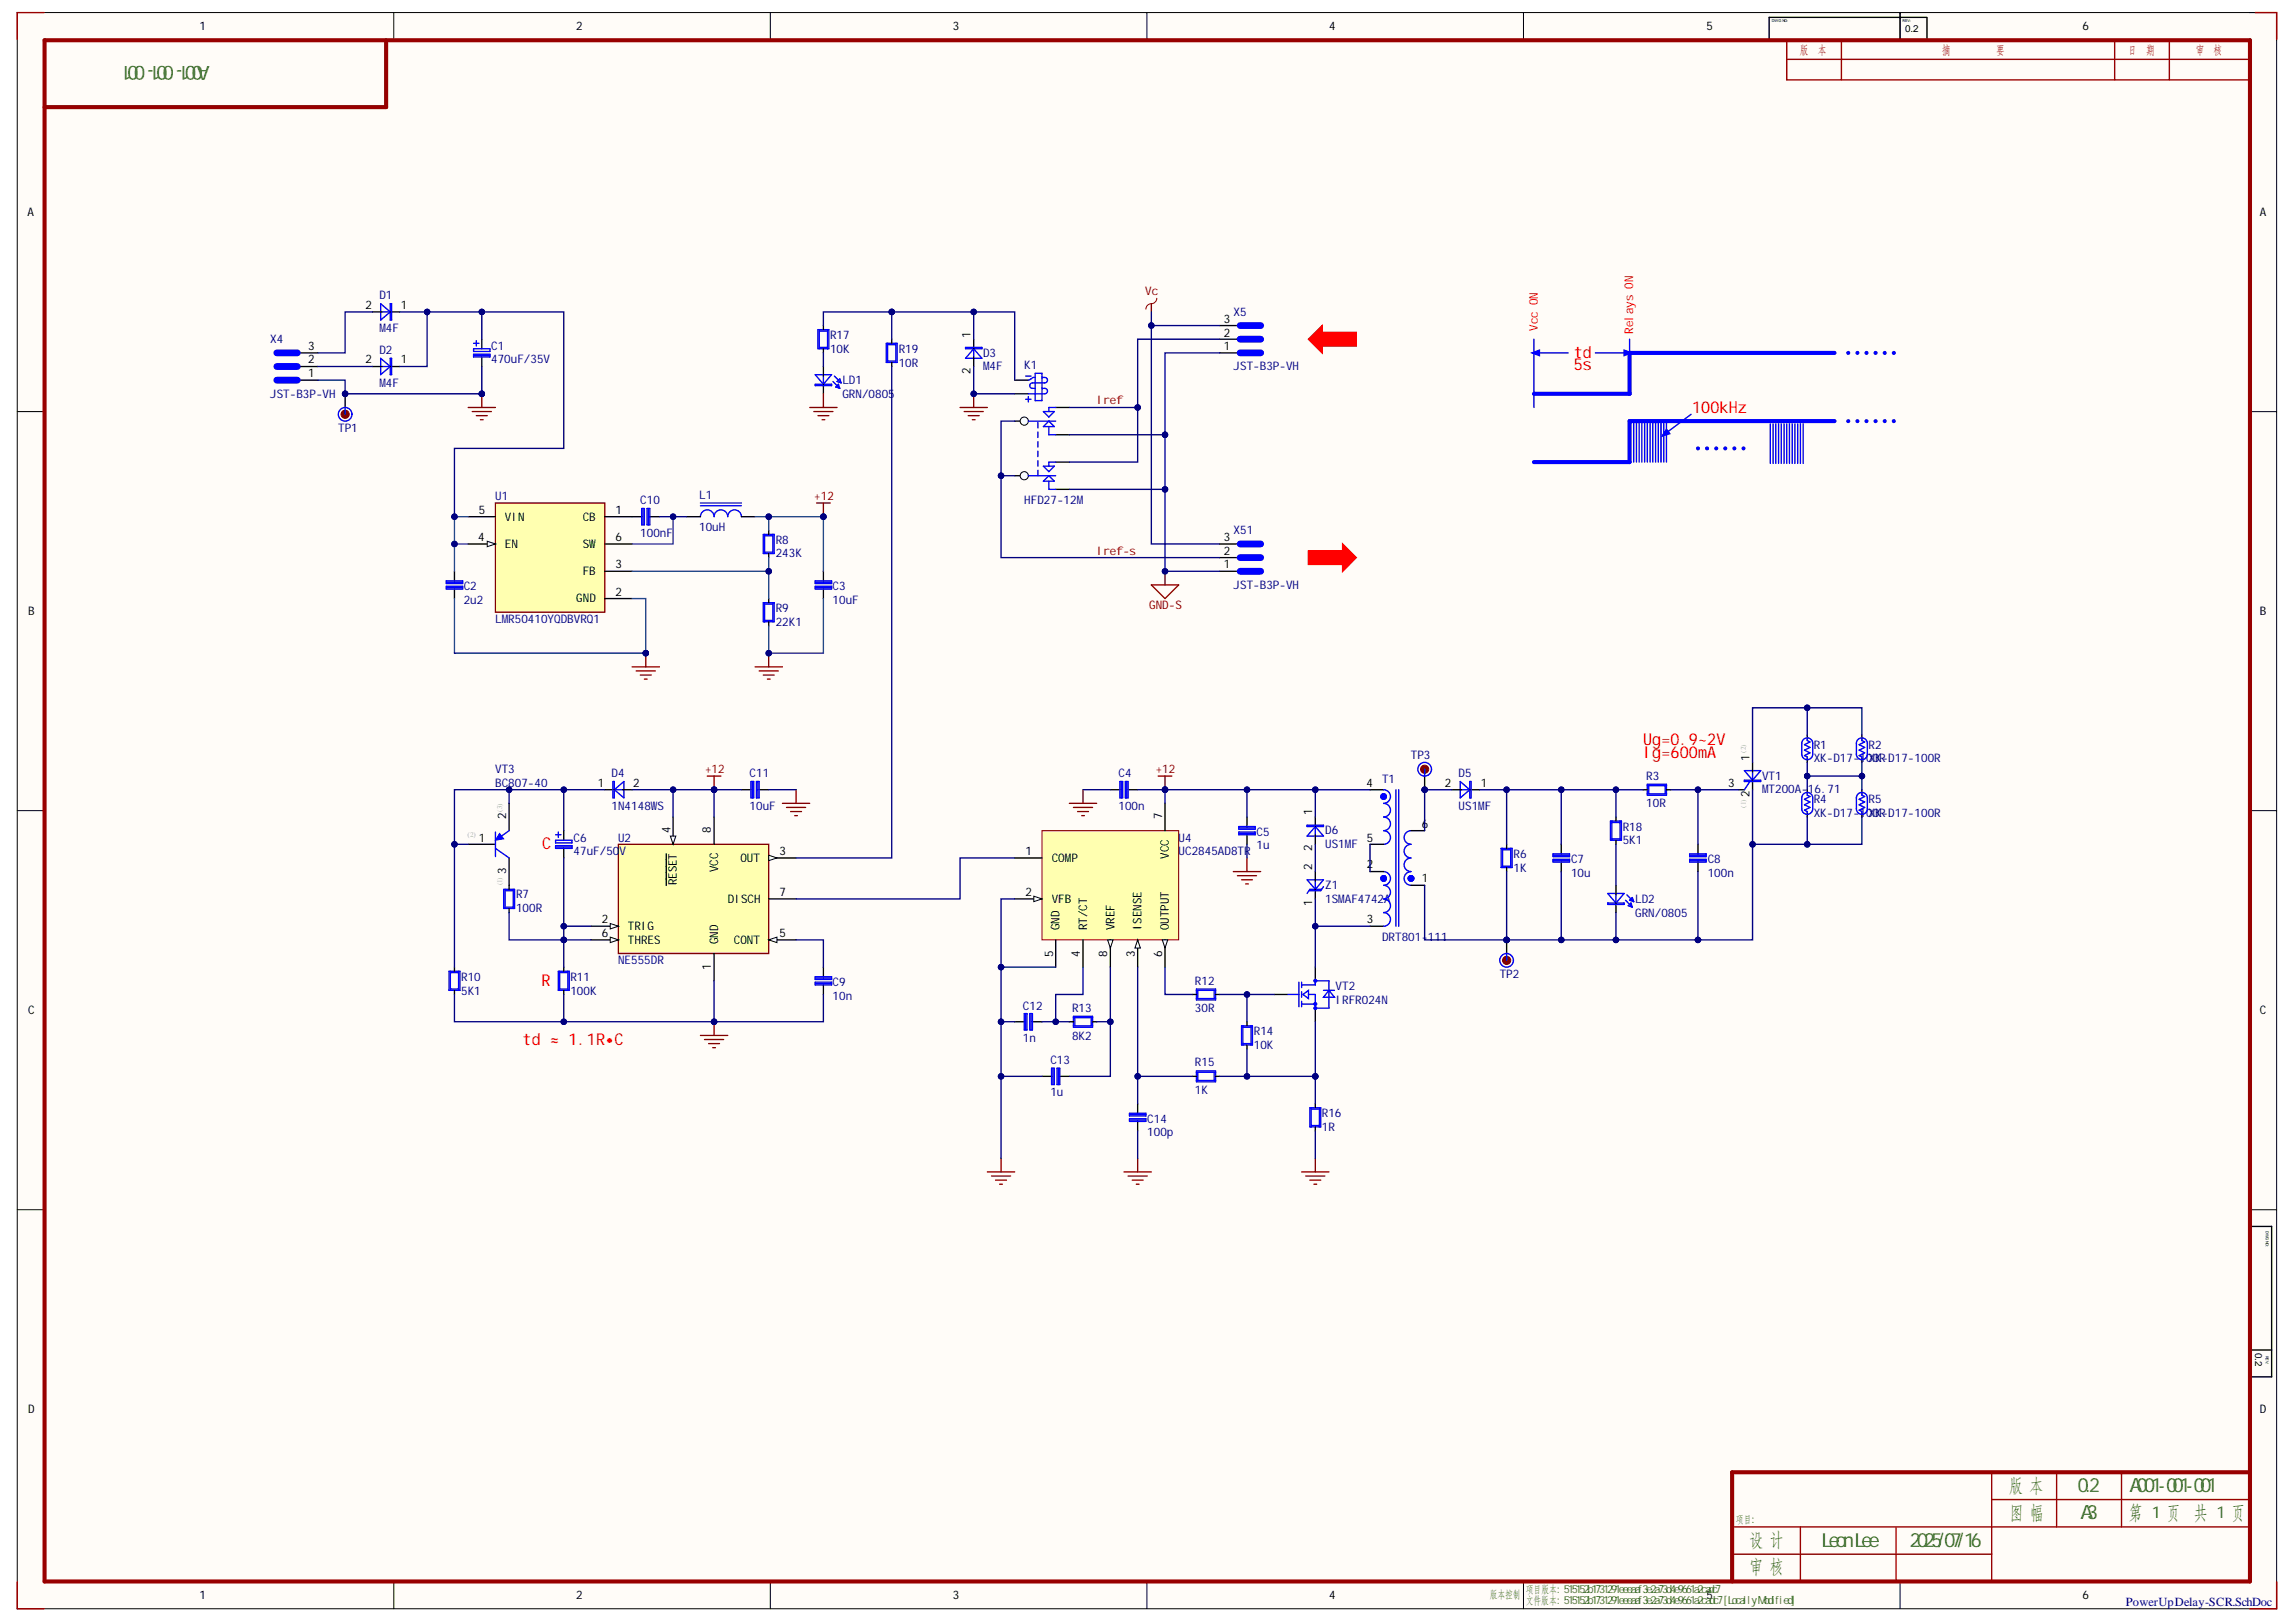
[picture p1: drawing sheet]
<svg xmlns="http://www.w3.org/2000/svg" width="297mm" height="210mm" viewBox="0 0 297 210" stroke-linecap="round" stroke-linejoin="round" font-family="sans-serif">
<defs><g id="words">
<g font-size="2.5" fill="#38761d">
<text x="27.2" y="8.5" transform="rotate(-180 27.2 8.5)">A001-001-001</text>
<text x="259.9" y="193.1">版 本</text>
<text x="260" y="196.6">图 幅</text>
<text x="268.8" y="193.1">0.2</text>
<text x="269.2" y="196.6">A3</text>
<text x="275.4" y="196.6">第</text>
<text x="275.5" y="193.1">A001-001-001</text>
<text x="280.3" y="196.6">页 共</text>
<text x="288.7" y="196.6">页</text>
<text x="226.4" y="200.1">设 计</text>
<text x="226.4" y="203.6">审 核</text>
<text x="235.7" y="200.2">LeonLee</text>
<text x="247.1" y="200.2">2025/07/16</text>
</g>
<g font-size="2.1" fill="#f00">
<text x="203.6" y="46.3">td</text>
<text x="203.6" y="47.9">5s</text>
<text x="218.9" y="53.4">100kHz</text>
<text x="212.6" y="98.1">Ig=600mA</text>
<text x="212.6" y="96.4">Ug=0.9~2V</text>
<text x="70.1" y="109.9">C</text>
<text x="70.1" y="127.6">R</text>
<text x="67.6" y="135.2">td ≈ 1.1R•C</text>
</g>
<g font-size="2.1" fill="#38761d">
<text x="278.4" y="196.4">1</text>
<text x="286.8" y="196.4">1</text>
</g>
<g font-size="1.6" fill="#980000">
<text x="232.9" y="6.9">版</text>
<text x="235.2" y="6.9">本</text>
<text x="251.2" y="6.9">摘</text>
<text x="258.3" y="6.9">要</text>
<text x="275.3" y="6.9">日</text>
<text x="277.6" y="6.9">期</text>
<text x="284.1" y="6.9">审</text>
<text x="286.4" y="6.9">核</text>
</g>
<text font-size="1.6" fill="#000080" x="275" y="207.9">PowerUpDelay-SCR.SchDoc</text>
<g font-size="1.5">
<text x="25.8" y="3.9">1</text>
<text x="74.5" y="3.9">2</text>
<text x="123.3" y="3.9">3</text>
<text x="171.9" y="3.9">4</text>
<text x="220.8" y="3.9">5</text>
<text x="269.4" y="3.9">6</text>
<text x="3.6" y="28">A</text>
<text x="292.4" y="28">A</text>
<text x="47.3" y="40">2</text>
<text x="51.9" y="40">1</text>
<text x="158.3" y="41.8">3</text>
<text x="39.9" y="47">2</text>
<text x="39.9" y="45.3">3</text>
<text x="47.3" y="47">2</text>
<text x="51.9" y="47">1</text>
<text x="125.6" y="43.7" transform="rotate(-90 125.6 43.7)">1</text>
<text x="158.3" y="43.5">2</text>
<text x="158.3" y="45.3">1</text>
<text x="39.9" y="48.8">1</text>
<text x="125.6" y="48.4" transform="rotate(-90 125.6 48.4)">2</text>
<text x="61.9" y="70">4</text>
<text x="61.9" y="66.5">5</text>
<text x="65.3" y="70.9">EN</text>
<text x="65.3" y="67.4">VIN</text>
<text x="75.4" y="67.4">CB</text>
<text x="75.4" y="70.9">SW</text>
<text x="79.6" y="66.5">1</text>
<text x="79.6" y="70">6</text>
<text x="158.3" y="71.8">2</text>
<text x="158.3" y="70">3</text>
<text x="74.5" y="78">GND</text>
<text x="75.4" y="74.4">FB</text>
<text x="79.6" y="73.6">3</text>
<text x="79.6" y="77.1">2</text>
<text x="158.3" y="73.6">1</text>
<text x="3.6" y="79.6">B</text>
<text x="292.4" y="79.6">B</text>
<text x="77.3" y="101.8">1</text>
<text x="81.9" y="101.8">2</text>
<text x="176.8" y="101.8">4</text>
<text x="186.9" y="101.8">2</text>
<text x="191.6" y="101.8">1</text>
<text x="223.6" y="101.8">3</text>
<text x="226.4" y="98.5" transform="rotate(-90 226.4 98.5)">1</text>
<text x="65.5" y="106" transform="rotate(-90 65.5 106)">2</text>
<text x="86.7" y="107.8" transform="rotate(-90 86.7 107.8)">4</text>
<text x="92" y="107.8" transform="rotate(-90 92 107.8)">8</text>
<text x="150.4" y="106" transform="rotate(-90 150.4 106)">7</text>
<text x="169.7" y="105.5" transform="rotate(-90 169.7 105.5)">1</text>
<text x="184" y="107.1">6</text>
<text x="226.4" y="103.1" transform="rotate(-90 226.4 103.1)">2</text>
<text x="61.9" y="108.9">1</text>
<text x="65.5" y="113.1" transform="rotate(-90 65.5 113.1)">3</text>
<text x="92.9" y="112.9" transform="rotate(-90 92.9 112.9)">VCC</text>
<text x="95.8" y="111.5">OUT</text>
<text x="100.9" y="110.7">3</text>
<text x="132.7" y="110.7">1</text>
<text x="136.1" y="111.5">COMP</text>
<text x="151.2" y="111.1" transform="rotate(-90 151.2 111.1)">VCC</text>
<text x="169.7" y="112.6" transform="rotate(-90 169.7 112.6)">2</text>
<text x="169.7" y="110.2" transform="rotate(-90 169.7 110.2)">2</text>
<text x="176.9" y="108.9">5</text>
<text x="176.9" y="112.4">2</text>
<text x="77.8" y="119.5">2</text>
<text x="87.6" y="114.6" transform="rotate(-90 87.6 114.6)">RESET</text>
<text x="94.2" y="116.9">DISCH</text>
<text x="100.9" y="115.9">7</text>
<text x="132.7" y="115.9">2</text>
<text x="136.1" y="116.9">VFB</text>
<text x="169.7" y="117.2" transform="rotate(-90 169.7 117.2)">1</text>
<text x="176.9" y="119.5">3</text>
<text x="184" y="114.2">1</text>
<text x="77.8" y="121.3">6</text>
<text x="81.2" y="120.3">TRIG</text>
<text x="81.2" y="122.1">THRES</text>
<text x="92" y="125.6" transform="rotate(-90 92 125.6)">1</text>
<text x="92.9" y="122.2" transform="rotate(-90 92.9 122.2)">GND</text>
<text x="94.9" y="122.1">CONT</text>
<text x="100.9" y="121.3">5</text>
<text x="136.2" y="123.8" transform="rotate(-90 136.2 123.8)">5</text>
<text x="137.1" y="120.4" transform="rotate(-90 137.1 120.4)">GND</text>
<text x="139.7" y="123.8" transform="rotate(-90 139.7 123.8)">4</text>
<text x="140.6" y="120.4" transform="rotate(-90 140.6 120.4)">RT/CT</text>
<text x="143.3" y="123.8" transform="rotate(-90 143.3 123.8)">8</text>
<text x="144.2" y="120.4" transform="rotate(-90 144.2 120.4)">VREF</text>
<text x="146.8" y="123.8" transform="rotate(-90 146.8 123.8)">3</text>
<text x="147.7" y="120.4" transform="rotate(-90 147.7 120.4)">ISENSE</text>
<text x="150.4" y="123.8" transform="rotate(-90 150.4 123.8)">6</text>
<text x="151.2" y="120.4" transform="rotate(-90 151.2 120.4)">OUTPUT</text>
<text x="3.6" y="131.2">C</text>
<text x="292.4" y="131.2">C</text>
<text x="3.6" y="182.9">D</text>
<text x="292.4" y="182.9">D</text>
<text x="25.8" y="206.9">1</text>
<text x="74.5" y="206.9">2</text>
<text x="123.3" y="206.9">3</text>
<text x="171.9" y="206.9">4</text>
<text x="220.8" y="206.9">5</text>
<text x="269.4" y="206.9">6</text>
</g>
<g font-size="1.5" fill="#000080">
<text x="49.1" y="38.7">D1</text>
<text x="159.6" y="40.8">X5</text>
<text x="34.9" y="44.4">X4</text>
<text x="49.1" y="43">M4F</text>
<text x="49.1" y="45.8">D2</text>
<text x="63.5" y="45.3">C1</text>
<text x="63.5" y="47">470uF/35V</text>
<text x="107.4" y="43.9">R17</text>
<text x="107.4" y="45.7">10K</text>
<text x="116.3" y="45.7">R19</text>
<text x="116.3" y="47.4">10R</text>
<text x="127.2" y="46.2">D3</text>
<text x="127.2" y="47.9">M4F</text>
<text x="132.5" y="47.8">K1</text>
<text x="159.6" y="47.9">JST-B3P-VH</text>
<text x="34.9" y="51.5">JST-B3P-VH</text>
<text x="49.1" y="50.1">M4F</text>
<text x="109" y="49.7">LD1</text>
<text x="109" y="51.5">GRN/0805</text>
<text x="43.7" y="55.9">TP1</text>
<text x="64.1" y="64.7">U1</text>
<text x="82.8" y="65.3">C10</text>
<text x="90.5" y="64.5">L1</text>
<text x="132.5" y="65.3">HFD27-12M</text>
<text x="82.8" y="69.5">100nF</text>
<text x="90.5" y="68.7">10uH</text>
<text x="100.4" y="70.4">R8</text>
<text x="159.6" y="69.2">X51</text>
<text x="60" y="76.4">C2</text>
<text x="100.4" y="72.1">243K</text>
<text x="107.7" y="76.4">C3</text>
<text x="159.6" y="76.2">JST-B3P-VH</text>
<text x="60" y="78.1">2u2</text>
<text x="64.1" y="80.6">LMR50410YQDBVRQ1</text>
<text x="100.4" y="79.2">R9</text>
<text x="100.4" y="81">22K1</text>
<text x="107.7" y="78.1">10uF</text>
<text x="64.1" y="100">VT3</text>
<text x="64.1" y="101.8">BC807-40</text>
<text x="79.1" y="100.5">D4</text>
<text x="97" y="100.5">C11</text>
<text x="144.7" y="100.5">C4</text>
<text x="178.8" y="101.3">T1</text>
<text x="182.5" y="98.3">TP3</text>
<text x="188.7" y="100.5">D5</text>
<text x="213" y="101">R3</text>
<text x="228" y="101">VT1</text>
<text x="234.6" y="96.9">R1</text>
<text x="234.6" y="98.6">XK-D17-100R</text>
<text x="241.8" y="96.9">R2</text>
<text x="241.8" y="98.6">XK-D17-100R</text>
<text x="79.1" y="104.9">1N4148WS</text>
<text x="97" y="104.9">10uF</text>
<text x="144.7" y="104.9">100n</text>
<text x="171.4" y="108">D6</text>
<text x="188.7" y="104.9">US1MF</text>
<text x="209.9" y="107.5">R18</text>
<text x="213" y="104.4">10R</text>
<text x="228" y="102.7">MT200A-16.71</text>
<text x="234.6" y="103.9">R4</text>
<text x="234.6" y="105.7">XK-D17-100R</text>
<text x="241.8" y="103.9">R5</text>
<text x="241.8" y="105.7">XK-D17-100R</text>
<text x="74.2" y="108.9">C6</text>
<text x="74.2" y="110.7">47uF/50V</text>
<text x="80" y="108.9">U2</text>
<text x="152.5" y="108.9">U4</text>
<text x="152.5" y="110.7">UC2845AD8TR</text>
<text x="162.6" y="108.2">C5</text>
<text x="162.6" y="109.9">1u</text>
<text x="171.4" y="109.8">US1MF</text>
<text x="195.8" y="111">R6</text>
<text x="195.8" y="112.8">1K</text>
<text x="203.3" y="111.7">C7</text>
<text x="203.3" y="113.5">10u</text>
<text x="209.9" y="109.3">5K1</text>
<text x="220.9" y="111.7">C8</text>
<text x="220.9" y="113.5">100n</text>
<text x="66.8" y="116.3">R7</text>
<text x="66.8" y="118">100R</text>
<text x="171.4" y="115.1">Z1</text>
<text x="171.4" y="116.9">1SMAF4742A</text>
<text x="211.5" y="116.9">LD2</text>
<text x="211.5" y="118.6">GRN/0805</text>
<text x="80" y="124.8">NE555DR</text>
<text x="178.8" y="121.8">DRT801-111</text>
<text x="59.7" y="126.9">R10</text>
<text x="59.7" y="128.7">5K1</text>
<text x="73.8" y="126.9">R11</text>
<text x="73.8" y="128.7">100K</text>
<text x="107.7" y="127.6">C9</text>
<text x="107.7" y="129.4">10n</text>
<text x="132.3" y="130.6">C12</text>
<text x="138.7" y="131">R13</text>
<text x="154.6" y="127.4">R12</text>
<text x="154.6" y="131">30R</text>
<text x="172.8" y="128.1">VT2</text>
<text x="172.8" y="129.9">IRFR024N</text>
<text x="194" y="126.6">TP2</text>
<text x="132.3" y="134.9">1n</text>
<text x="135.9" y="137.7">C13</text>
<text x="138.7" y="134.5">8K2</text>
<text x="162.2" y="133.9">R14</text>
<text x="162.2" y="135.7">10K</text>
<text x="135.9" y="141.9">1u</text>
<text x="154.6" y="138">R15</text>
<text x="154.6" y="141.6">1K</text>
<text x="148.4" y="145.3">C14</text>
<text x="148.4" y="147.1">100p</text>
<text x="171" y="144.6">R16</text>
<text x="171" y="146.4">1R</text>
</g>
<g font-size="1.5" fill="#800000">
<text x="148.2" y="38.2">Vc</text>
<text x="141.9" y="52.3">Iref</text>
<text x="105.3" y="64.7">+12</text>
<text x="141.9" y="71.8">Iref-s</text>
<text x="148.7" y="78.8">GND-S</text>
<text x="91.2" y="100">+12</text>
<text x="149.5" y="100">+12</text>
</g>
<g font-size="1.5" fill="#f00">
<text x="198.9" y="42.8" transform="rotate(-90 198.9 42.8)">Vcc ON</text>
<text x="211.3" y="43.2" transform="rotate(-90 211.3 43.2)">Relays ON</text>
</g>
<g font-size="1.4" fill="#38761d">
<text x="224.6" y="197.1">项目:</text>
<text x="192.8" y="206.8">版本控制</text>
<text x="197.4" y="206.2">项目版本: 515152b1731291eeeaaf3e2a73d4e9661a2cadc7</text>
<text x="197.4" y="207.6">文件版本: 515152b1731291eeeaaf3e2a73d4e9661a2cadc7[LocallyModified]</text>
</g>
<g font-size="1.3">
<text x="246.5" y="4.1">0.2</text>
<text x="291.8" y="175.1" transform="rotate(90 291.8 175.1)">0.2</text>
</g>
<g font-size=".9" fill="#b2b0ad">
<text x="225.8" y="97.4" transform="rotate(-90 225.8 97.4)">(2)</text>
<text x="65" y="105" transform="rotate(-90 65 105)">(3)</text>
<text x="225.8" y="104.5" transform="rotate(-90 225.8 104.5)">(1)</text>
<text x="60.5" y="108.3">(2)</text>
<text x="65" y="114.6" transform="rotate(-90 65 114.6)">(1)</text>
</g>
<g font-size=".5">
<text x="229.2" y="2.9">DWG NO:</text>
<text x="246.2" y="2.9">REV:</text>
<text x="293.1" y="159.3" transform="rotate(90 293.1 159.3)">DWG NO:</text>
<text x="293.1" y="175.5" transform="rotate(90 293.1 175.5)">REV:</text>
</g>
</g></defs>
<path d="M2.2 1.6h292.3v206.6h-292.3z" fill-rule="evenodd" fill="#fffcf8"/>
<path d="M2.2 1.6h292.3v206.6h-292.3z" fill="none" stroke="#000" stroke-width=".13"/>
<path d="M5.8 5.2h285.2v199.5h-285.2z" fill-rule="evenodd" fill="#fffcf8"/>
<g fill="none" stroke="#000" stroke-width=".13">
<path d="M2.2 1.6h3.6M5.8 5.2h285.2v199.5h-285.2zM50.9 1.6v3.6M99.7 1.6v3.6M148.4 1.6v3.6M197.1 1.6v3.6M245.8 1.6v3.6M291 1.6h3.5v3.6M2.2 53.3h3.6M291 53.3h3.5M2.2 104.9h3.6M291 104.9h3.5"/>
<path d="M2.2 156.5h3.6M291 156.6h3.5M51 204.7v3.5M99.7 204.7v3.5M148.4 204.7v3.5M197.1 204.7v3.5M245.8 204.7v3.5M294.5 204.7v3.5"/>
</g>
<g fill="none" stroke="#980000" stroke-width=".18">
<path d="M231.2 5.2v5.1h59.9M231.2 7.7h59.9M238.2 5.2v5.1M273.6 5.2v5.1M280.7 5.2v5.1M291.8 1.6h2.7v3.5M224.1 197.6h67M232.9 197.6v7.1M245.3 197.7v7M257.7 190.5v14.2M257.7 194.1h33.4M266.1 190.5v7.1"/>
<path d="M274.5 190.5v7.1M2.2 204.7v3.5h3.5M224.1 201.1h33.6M294.5 204.7v3.5h-3.4"/>
</g>
<path d="M5.7 1.6h-3.5v3.5" fill="none" stroke="#980000" stroke-width=".17"/>
<path d="M245.8 1.6v3.5M249.3 2.2h-20.4v2.8M249.3 2.3v2.8M226.7 98.7v1.2M225 102.2h.7M226.7 101v1.2M291.1 158.7h2.8v19.5h-2.9M291.1 174.7h2.8" fill="none" stroke="#000" stroke-width=".18"/>
<path d="M5.8 5.2h285.3v199.5h-285.3zM50 5.2v8.7h-44.2M291.1 190.5h-67v14.2" fill="none" stroke="#980000" stroke-width=".53"/>
<path d="M225.7 99.7h2.1l-1.1 1.3zM226.7 99.9v1.1M225.7 101h2.1v.1h-2.1zM226.4 101.1l-.7 1.1" fill="none" stroke="#00f" stroke-width=".18"/>
<path d="M164.9 128.7h1.7M170.2 125.2v1.7M170.2 130.5v1.7" fill="none" stroke="#000" stroke-width=".17"/>
<path d="M166.6 128.7h1.4M168 127.1v3.2M168.4 127.5h1.8v-.6h1.7v3.6h-1.7v-1.8h-.9M168.4 129.9h1.8M168.4 127.1v.7M168.4 128.3v.7M168.4 129.6v.7M171.2 128.2h1.4M171.9 128.2l.7 .8h-1.4z" fill="none" stroke="#00f" stroke-width=".17"/>
<circle cx="170.2" cy="126.9" r=".18" fill="#00f"/>
<circle cx="170.2" cy="126.9" r=".18" fill="none" stroke="#00f" stroke-width=".17"/>
<circle cx="170.2" cy="130.5" r=".18" fill="#00f"/>
<circle cx="170.2" cy="130.5" r=".18" fill="none" stroke="#00f" stroke-width=".17"/>
<circle cx="170.2" cy="129.9" r=".18" fill="#00f"/>
<g fill="none" stroke="#00f" stroke-width=".17">
<path d="M168.6 128.7l.7-.5v1z"/>
<circle cx="170.2" cy="129.9" r=".18"/>
</g>
<path d="M149.8 100.4h1.8M150.7 100.4v1.8" fill="none" stroke="#800000" stroke-width=".17"/>
<circle cx="150.7" cy="102.2" r=".35" fill="#000080"/>
<circle cx="150.7" cy="102.2" r=".35" fill="none" stroke="#000080" stroke-width=".13"/>
<path d="M38.5 47.4h2.6M38.5 49.2h2.6M38.5 45.7h2.6M48.2 47.4h1.2M48.2 40.4h1.2M50.5 47.4h1.2M50.5 40.4h1.2" fill="none" stroke="#000" stroke-width=".17"/>
<path d="M35.8 49.2h2.7M35.8 47.4h2.7M35.8 45.7h2.7" fill="none" stroke="#00f" stroke-width=".88"/>
<path d="M49.2 39.3l1.3 1.1-1.3 1zM50.5 39.3h.2v2.1h-.2zM49.2 46.4l1.3 1-1.3 1.1zM49.4 40.4h1.1M49.4 47.4h1.1M50.5 46.4h.2v2.1h-.2z" fill="none" stroke="#00f" stroke-width=".17"/>
<path d="M60.6 52.7h3.5M61.1 53.3h2.5M61.6 53.8h1.4M62.2 54.3h.3M62.3 51v1.7" fill="none" stroke="#800000" stroke-width=".17"/>
<circle cx="62.3" cy="51" r=".35" fill="#000080"/>
<circle cx="62.3" cy="51" r=".35" fill="none" stroke="#000080" stroke-width=".13"/>
<path d="M237.3 45.7h-26.5v5.3h-12.4" fill="none" stroke="#00f" stroke-width=".53"/>
<path d="M198.4 43.9v8.8M198.4 45.7h4.5M210.8 43.9v1.8" fill="none" stroke="#00f" stroke-width=".18"/>
<path d="M198.2 45.7l1-.4v.7z" fill="#00f"/>
<path d="M198.2 45.7l1-.4v.7zM206.4 45.7h4.4" fill="none" stroke="#00f" stroke-width=".18"/>
<path d="M210.1 45.3l1 .4-1 .3z" fill="#00f"/>
<g fill="none" stroke="#00f" stroke-width=".18">
<path d="M210.1 45.3l1 .4-1 .3zM211.4 54.7v5.1M211.7 54.7v5.1M212.1 54.7v5.1M212.4 54.7v5.1M212.8 54.7v5.1M213.1 54.7v5.1M213.5 54.7v5.1M213.8 54.7v5.1M214.2 54.7v5.1M214.5 54.7v5.1M214.9 54.7v5.1"/>
<path d="M215.2 54.7v5.1M215.6 54.7v5.1M218.8 53.6l-3.6 2.7M229 54.9v5.1M229.4 54.9v5.1M229.7 54.9v5.1M230.1 54.9v5.1M230.4 54.9v5.1M230.8 54.9v5.1M231.2 54.9v5.1M231.5 54.9v5.1M231.9 54.9v5.1"/>
<path d="M232.2 54.9v5.1M232.6 54.9v5.1M232.9 54.9v5.1M233.3 54.9v5.1"/>
</g>
<g fill="none" stroke="#00f" stroke-width=".53">
<path d="M237.3 54.5h-26.5v5.3h-12.4M239.1 54.5h.1M239.1 45.7h.1M240.3 54.5h.1M240.3 45.7h.1M241.5 54.5h.1M241.5 45.7h.1M242.6 54.5h.1M242.6 45.7h.1M243.8 54.5h.1M243.8 45.7h.1M245 54.5h.1"/>
<path d="M245 45.7h.1"/>
</g>
<path d="M215.6 55.6l.4 .5-1 .3z" fill="#00f"/>
<g fill="none" stroke="#00f" stroke-width=".18">
<path d="M215.6 55.6l.4 .5-1 .3zM233.3 95.7a.71 .71 0 0 1 .8-.2 .71 .71 0 0 1 .4 .7v1.4a.71 .71 0 0 1-.7 .7 .71 .71 0 0 1-.7-.7v-1.4zM233.8 95.7v.1l.4 .2-.8 .4 .8 .3-.8 .4 .8 .3-.8 .4 .4 .2v.1M240.4 95.7a.71 .71 0 0 1 .7-.2 .71 .71 0 0 1 .5 .7v1.4a.71 .71 0 0 1-.7 .7 .71 .71 0 0 1-.7-.7v-1.4zM240.9 95.7v.1l.3 .2-.7 .4 .7 .3-.7 .4 .7 .3-.7 .4 .4 .2v.1M179 102.2a.88 .88 0 0 1 .9 .9 .88 .88 0 0 1-.9 .9 .88 .88 0 0 1 .9 .8 .88 .88 0 0 1-.9 .9 .88 .88 0 0 1 .9 .9 .88 .88 0 0 1-.9 .9 .88 .88 0 0 1 .9 .9 .88 .88 0 0 1-.9 .9M179 112.8a.89 .89 0 0 1 .9 .9 .89 .89 0 0 1-.9 .9 .88 .88 0 0 1 .9 .9 .88 .88 0 0 1-.9 .8 .88 .88 0 0 1 .9 .9 .88 .88 0 0 1-.9 .9 .88 .88 0 0 1 .9 .9 .88 .88 0 0 1-.9 .9M180.6 102.2v17.7M181 102.2v17.7M182.5 107.5a.88 .88 0 0 0-.8 .9 .88 .88 0 0 0 .8 .9 .88 .88 0 0 0-.8 .8 .88 .88 0 0 0 .8 .9 .88 .88 0 0 0-.8 .9 .88 .88 0 0 0 .8 .9 .89 .89 0 0 0-.8 .9 .89 .89 0 0 0 .8 .9M188.9 101.1l1.2 1.1-1.2 1.1zM189.1 102.2h1"/>
<path d="M190.1 101.1h.2v2.2h-.2zM194.2 109.8h1.4v2.5h-1.4zM194.4 109.8v2.5M194.4 112.1h1M194.4 110h1M195.4 109.8v2.5M200.9 110.5h2.2v.4h-2.2zM200.9 110.7h2.2M200.9 111.2h2.2v.4h-2.2zM200.9 111.4h2.2M213.1 102.7h2.5M213.1 101.5h2.5v1.4h-2.5z"/>
<path d="M213.1 101.7h2.5M213.3 101.7v1M215.4 101.7v1M218.6 110.5h2.1v.4h-2.1zM218.6 111.2h2.1v.4h-2.1zM218.6 110.7h2.1M218.6 111.4h2.1M233.3 102.8a.71 .71 0 0 1 .8-.2 .71 .71 0 0 1 .4 .7v1.4a.71 .71 0 0 1-.7 .7 .71 .71 0 0 1-.7-.7v-1.4zM233.8 102.7v.2l.4 .2-.8 .3 .8 .4-.8 .3 .8 .4-.8 .3 .4 .2v.2M240.4 102.8a.71 .71 0 0 1 .7-.2 .71 .71 0 0 1 .5 .7v1.4a.71 .71 0 0 1-.7 .7 .71 .71 0 0 1-.7-.7v-1.4zM240.9 102.7v.2l.3 .2-.7 .3 .7 .4-.7 .3 .7 .4-.7 .3 .4 .2v.2"/>
</g>
<g fill="none" stroke="#00f" stroke-width=".17">
<path d="M169.1 106.8h2.1v.2h-2.1zM169.1 113.9h2.1l-1 1.2zM170.2 107l1 1.2h-2.1zM170.2 107v1M170.2 114v1.1M171 115.1h-1.5l-.4 .5M171.2 114.7l-.3 .6h-1.5M154.8 128.2h2.5M154.8 128h2.5v1.4h-2.5zM154.8 129.2h2.5M155 128.2v1M157.1 128.2v1"/>
<path d="M160.6 132.8h1.4v2.4h-1.4zM160.8 132.8v2.4M160.8 135.1h1.1M160.8 132.9h1.1M161.9 132.8v2.4M169.5 143.4h1.4v2.4h-1.4zM169.6 143.4v2.4M169.6 145.7h1.1M169.6 143.5h1.1M170.7 143.4v2.4"/>
</g>
<path d="M170.2 105.7v1.3M170.2 108v1.3M170.2 112.8v1.2M170.2 115.1v1.2M154.3 128.7h.5M157.3 128.7h.5M161.3 132.2v.6M161.3 135.2v.6M170.2 142.8v.6M170.2 145.8v.6" fill="none" stroke="#000" stroke-width=".17"/>
<g fill="none" stroke="#000" stroke-width=".18">
<path d="M233.8 95.1v.6M233.8 98.1v.6M240.9 95.1v.6M240.9 98.1v.6M177.2 102.2h1.8M177.2 109.3h1.8M177.2 112.8h1.8M177.2 119.9h1.8M182.5 114.6h1.8M182.5 107.5h1.8M187.8 102.2h1.3M190.1 102.2h1.3"/>
<path d="M194.9 109.3v.5M194.9 112.3v.5M202 109.3v1.4M202 111.4v1.4M212.6 102.2h.5M215.6 102.2h.5M219.7 109.3v1.4M219.7 111.4v1.4M233.8 102.2v.5M233.8 105.2v.5M240.9 102.2v.5M240.9 105.2v.5"/>
</g>
<path d="M168.4 151.7h3.5M168.9 152.2h2.5M169.5 152.7h1.4M170 153.2h.3M170.2 149.9v1.8" fill="none" stroke="#800000" stroke-width=".17"/>
<g fill="none" stroke="#00f" stroke-width=".53">
<path d="M178.9 103h.2v.2h-.2z"/>
<circle cx="179" cy="113.7" r=".18"/>
<circle cx="182.5" cy="113.7" r=".18"/>
</g>
<path d="M134.8 107.5h17.7v14.1h-17.7z" fill-rule="evenodd" fill="#ffffb0"/>
<path d="M134.8 107.5h17.7v14.1h-17.7z" fill="none" stroke="#800000" stroke-width=".13"/>
<path d="M131.3 111h3.5M131.3 116.3h3.5" fill="none" stroke="#000" stroke-width=".17"/>
<path d="M133.7 116l1.1 .3-1.1 .4z" fill="#f8fcff"/>
<path d="M133.7 116l1.1 .3-1.1 .4z" fill="none" stroke="#000" stroke-width=".13"/>
<path d="M147.2 121.6v3.6" fill="none" stroke="#000" stroke-width=".17"/>
<path d="M147.2 121.6l.3 1.1h-.7z" fill="#f8fcff"/>
<path d="M147.2 121.6l.3 1.1h-.7z" fill="none" stroke="#000" stroke-width=".13"/>
<path d="M136.6 121.6v3.6M140.1 121.6v3.6M150.7 121.6v3.6" fill="none" stroke="#000" stroke-width=".17"/>
<path d="M150.4 121.6h.7l-.4 1.1z" fill="#f8fcff"/>
<path d="M150.4 121.6h.7l-.4 1.1z" fill="none" stroke="#000" stroke-width=".13"/>
<path d="M150.7 104v3.5M143.6 121.6v3.6" fill="none" stroke="#000" stroke-width=".17"/>
<path d="M143.3 121.6h.7l-.4 1.1z" fill="#f8fcff"/>
<path d="M143.3 121.6h.7l-.4 1.1z" fill="none" stroke="#000" stroke-width=".13"/>
<g fill="none" stroke="#00f" stroke-width=".17">
<path d="M132.5 131.2h.4v2.1h-.4zM132.7 131.2v2.1M133.2 131.2h.4v2.1h-.4zM133.4 131.2v2.1M136 138.2h.4v2.2h-.4zM136.2 138.2v2.2M136.8 138.2h.3v2.2h-.3zM136.9 138.2v2.2M138.9 131.7h2.4M138.9 131.5h2.4v1.4h-2.4zM138.9 132.8h2.4M139.1 131.7v1.1"/>
<path d="M141.2 131.7v1.1M154.8 139.8h2.5M154.8 138.6h2.5v1.4h-2.5zM154.8 138.8h2.5M155 138.8v1M157.1 138.8v1M146.1 144.1h2.1v.3h-2.1zM146.1 144.8h2.1v.3h-2.1zM146.1 144.2h2.1M146.1 144.9h2.1"/>
</g>
<path d="M131.3 132.2h1.4M133.4 132.2h1.4M134.8 139.3h1.4M136.9 139.3h1.4M138.3 132.2h.6M141.3 132.2h.6M154.3 139.3h.5M157.3 139.3h.5M147.2 142.8v1.4M147.2 144.9v1.5" fill="none" stroke="#000" stroke-width=".17"/>
<path d="M127.7 151.7h3.6M128.3 152.2h2.4M128.8 152.7h1.4M129.3 153.2h.4M129.5 149.9v1.8M145.4 151.7h3.6M145.9 152.2h2.5M146.5 152.7h1.4M147 153.2h.4M147.2 149.9v1.8" fill="none" stroke="#800000" stroke-width=".17"/>
<path d="M80 109.3h19.5v14.1h-19.5z" fill-rule="evenodd" fill="#ffffb0"/>
<path d="M80 109.3h19.5v14.1h-19.5z" fill="none" stroke="#800000" stroke-width=".17"/>
<path d="M76.5 119.9h3.5M92.4 123.4v3.5" fill="none" stroke="#000" stroke-width=".17"/>
<path d="M78.9 119.5l1.1 .4-1.1 .3z" fill="#f8fcff"/>
<path d="M78.9 119.5l1.1 .4-1.1 .3z" fill="none" stroke="#000" stroke-width=".13"/>
<path d="M99.5 111h3.5" fill="none" stroke="#000" stroke-width=".17"/>
<path d="M99.5 110.7l1 .3-1 .4z" fill="#f8fcff"/>
<path d="M99.5 110.7l1 .3-1 .4z" fill="none" stroke="#000" stroke-width=".13"/>
<path d="M87.1 105.7v3.6" fill="none" stroke="#000" stroke-width=".17"/>
<path d="M86.7 108.2h.7l-.3 1.1z" fill="#f8fcff"/>
<path d="M86.7 108.2h.7l-.3 1.1z" fill="none" stroke="#000" stroke-width=".13"/>
<path d="M86.2 110.5v4.1M99.5 121.6h3.5" fill="none" stroke="#000" stroke-width=".17"/>
<path d="M99.5 121.6l1-.3v.7z" fill="#f8fcff"/>
<path d="M99.5 121.6l1-.3v.7z" fill="none" stroke="#000" stroke-width=".13"/>
<path d="M76.5 121.6h3.5" fill="none" stroke="#000" stroke-width=".17"/>
<path d="M78.9 121.3l1.1 .3-1.1 .4z" fill="#f8fcff"/>
<path d="M78.9 121.3l1.1 .3-1.1 .4z" fill="none" stroke="#000" stroke-width=".13"/>
<path d="M92.4 105.7v3.6M99.5 116.3h3.5M106.5 125.2v1.4M106.5 127.3v1.4" fill="none" stroke="#000" stroke-width=".17"/>
<path d="M105.5 126.4h2.1v.4h-2.1zM105.5 127.1h2.1v.4h-2.1zM105.5 126.6h2.1M105.5 127.3h2.1" fill="none" stroke="#00f" stroke-width=".17"/>
<path d="M91.5 100.4h1.8M92.4 100.4v1.8" fill="none" stroke="#800000" stroke-width=".17"/>
<circle cx="92.4" cy="102.2" r=".35" fill="#000080"/>
<circle cx="92.4" cy="102.2" r=".35" fill="none" stroke="#000080" stroke-width=".13"/>
<path d="M72.2 125.7h1.4v2.5h-1.4zM72.4 125.7v2.5M72.4 128h1.1M72.4 125.9h1.1M73.5 125.7v2.5" fill="none" stroke="#00f" stroke-width=".17"/>
<path d="M72.9 125.2v.5M72.9 128.2v.5" fill="none" stroke="#000" stroke-width=".17"/>
<path d="M90.6 134h3.5M91.1 134.5h2.5M91.7 135.1h1.4M92.2 135.6h.4M92.4 132.2v1.8" fill="none" stroke="#800000" stroke-width=".17"/>
<circle cx="92.4" cy="132.2" r=".35" fill="#000080"/>
<circle cx="92.4" cy="132.2" r=".35" fill="none" stroke="#000080" stroke-width=".13"/>
<path d="M64.1 107.7v3.2M64.1 109.8l1.8 1.2M65.9 107.5l-1.3 .9M79.3 101.1h.2v2.2h-.2zM79.5 102.2l1.2-1.1v2.2zM79.5 102.2h1" fill="none" stroke="#00f" stroke-width=".17"/>
<path d="M60.6 109.3h3.5M65.9 104v3.5M65.9 111v3.6M78.2 102.2h1.3M80.5 102.2h1.3" fill="none" stroke="#000" stroke-width=".17"/>
<path d="M64.6 107.9l.6 .7-1.1 .1z" fill="#00f"/>
<path d="M64.6 107.9l.6 .7-1.1 .1z" fill="none" stroke="#00f" stroke-width=".13"/>
<g fill="none" stroke="#00f" stroke-width=".17">
<path d="M124.9 45h2.1v.1h-2.1zM126 45.1l1 1.3h-2.1zM126 45.1v1.1M65.2 115.1h1.4v2.5h-1.4zM65.3 115.1v2.5M65.3 117.4h1.1M65.3 115.3h1.1M66.4 115.1v2.5M144.9 101.1h.3v2.2h-.3zM145.1 101.1v2.2M145.6 101.1h.3v2.2h-.3zM145.8 101.1v2.2"/>
<path d="M160.3 107h2.1v.3h-2.1zM160.3 107.7h2.1v.3h-2.1zM160.3 107.1h2.1M160.3 107.9h2.1M58.1 125.7h1.4v2.5h-1.4zM58.3 125.7v2.5M58.3 125.9h1M58.3 128h1M59.3 125.7v2.5"/>
</g>
<g fill="none" stroke="#000" stroke-width=".17">
<path d="M126 43.9v1.2M126 46.2v1.2M157.8 43.9h2.6M157.8 45.7h2.6M157.8 42.1h2.6M157.8 72.2h2.6M157.8 73.9h2.6M157.8 70.4h2.6M65.9 114.6v.5M65.9 117.6v.5M143.6 102.2h1.5M145.8 102.2h1.4"/>
<path d="M161.3 105.7v1.4M161.3 107.9v1.4M58.8 125.2v.5M58.8 128.2v.5"/>
</g>
<path d="M149 75.7h3.5l-1.8 1.8zM150.7 73.9v1.8M138.3 104h3.6M138.9 104.5h2.4M139.4 105h1.4M139.9 105.6h.4M140.1 102.2v1.8M159.6 112.8h3.5M160.1 113.3h2.5M160.6 113.9h1.4M161.1 114.4h.4M161.3 111v1.8" fill="none" stroke="#800000" stroke-width=".17"/>
<path d="M160.4 45.7h2.7M160.4 43.9h2.7M160.4 42.1h2.7M160.4 73.9h2.7M160.4 72.2h2.7M160.4 70.4h2.7" fill="none" stroke="#00f" stroke-width=".88"/>
<circle cx="150.7" cy="73.9" r=".35" fill="#000080"/>
<circle cx="150.7" cy="73.9" r=".35" fill="none" stroke="#000080" stroke-width=".13"/>
<path d="M149.7 38.6a.83 .83 0 0 1-1 .8l-.4 .3-.1 .3" fill="none" stroke="#800000" stroke-width=".13"/>
<path d="M149 39.3v1.1" fill="none" stroke="#800000" stroke-width=".17"/>
<path d="M169.3 43.9l1.8-1.8v.9h4.4v1.8h-4.4v.9z" fill-rule="evenodd" fill="#f00"/>
<path d="M169.3 43.9l1.8-1.8v.9h4.4v1.8h-4.4v.9z" fill="none" stroke="#f00" stroke-width=".18"/>
<path d="M169.3 71.3h4.4v-.9l1.8 1.8-1.8 1.7v-.9h-4.4z" fill-rule="evenodd" fill="#f00"/>
<path d="M169.3 71.3h4.4v-.9l1.8 1.8-1.8 1.7v-.9h-4.4z" fill="none" stroke="#f00" stroke-width=".18"/>
<path d="M131.3 61.6h1.7" fill="none" stroke="#000" stroke-width=".17"/>
<circle cx="132.5" cy="61.6" r=".53" fill="#f8fcff"/>
<circle cx="132.5" cy="61.6" r=".53" fill="none" stroke="#000" stroke-width=".13"/>
<path d="M131.3 54.5h1.7M136.6 59.8h1.7M136.6 63.3h1.7" fill="none" stroke="#000" stroke-width=".17"/>
<circle cx="132.5" cy="54.5" r=".53" fill="#f8fcff"/>
<circle cx="132.5" cy="54.5" r=".53" fill="none" stroke="#000" stroke-width=".13"/>
<path d="M62.3 43.9v1.2M62.3 46v1.4M106.5 42.1v.6M106.5 45.1v.6M106.5 47.4v1.3M106.5 49.7v1.3M131.3 51h1.7M131.3 49.2h1.7M136.6 56.3h1.7M136.6 52.7h1.7M72.9 107.5v1.2M72.9 109.6v1.4" fill="none" stroke="#000" stroke-width=".17"/>
<g fill="none" stroke="#00f" stroke-width=".17">
<path d="M61.3 45.1h2.1v.4h-2.1zM61.3 45.8h2.1v.4h-2.1zM61.3 46h2.1M61.3 44.4h.7M61.6 44.1v.7M105.5 49.7h2.1v.2h-2.1zM105.5 48.5h2.1l-1.1 1.2zM105.8 42.7h1.4v2.4h-1.4zM106 42.7v2.4M106 45h1.1M106 42.8h1.1M106.5 48.7v1"/>
<path d="M107.1 42.7v2.4M107.8 49.4l.8 .9M107.9 48.7l.9 .9M108.1 50.1l.4-.4 .1 .6zM108.3 49.4l.3-.4 .2 .6zM132.7 51.7h.7M132.7 48.7h.7M133 54.5h3.6M133 51.3v.7M133.4 49l-.4 .2M133.9 48.8l-.3 .1-.2 .1M133.9 48.3h.9v3.5h-.9z"/>
<path d="M134.3 54.7v.7M134.3 55.9v.7M134.3 57.1v.8M134.3 58.4v.7M134.3 59.6v.7M134.8 50.3h.4a.35 .35 0 0 1 .3 .3 .35 .35 0 0 1-.3 .4h-2.2M134.8 48.8h.4a.35 .35 0 0 1 .3 .4 .35 .35 0 0 1-.3 .4h-1.6a.35 .35 0 0 0-.4 .3 .35 .35 0 0 0 .4 .4h.3M135 55.2l.7-.7 .7 .7zM135 53.3h1.4l-.7 .7zM135.7 55.2v1.1h.9M136.6 52.7h-.9v.6M136.6 59.8h-.9v.5"/>
<path d="M133 61.6h3.6M134.3 60.9v.7M135 62.3l.7-.7 .7 .7zM135 60.3h1.4l-.7 .7zM135.7 62.3v1h.9M71.9 108.7h2.1v.4h-2.1zM71.9 109.4h2.1v.4h-2.1zM71.9 109.6h2.1M71.9 108h.7M72.2 107.7v.7"/>
</g>
<path d="M208 116.9h2.1v.1h-2.1zM208 115.6h2.1l-1 1.3zM208.3 106.3h1.5v2.4h-1.5zM208.5 106.3v2.4M208.5 108.6h1.1M208.5 106.4h1.1M209.1 115.8v1.1M209.6 106.3v2.4M210.3 116.5l.9 .9M210.5 115.8l.9 .9M210.6 117.2l.4-.3 .2 .5zM210.8 116.5l.4-.3 .2 .5z" fill="none" stroke="#00f" stroke-width=".18"/>
<path d="M209.1 105.7v.6M209.1 108.7v.6M209.1 114.6v1.2M209.1 116.9v1.2" fill="none" stroke="#000" stroke-width=".18"/>
<path d="M124.2 52.7h3.5M124.7 53.3h2.5M125.3 53.8h1.4M125.8 54.3h.3M126 51v1.7" fill="none" stroke="#800000" stroke-width=".17"/>
<circle cx="126" cy="51" r=".35" fill="#000080"/>
<circle cx="126" cy="51" r=".35" fill="none" stroke="#000080" stroke-width=".13"/>
<path d="M104.8 52.7h3.5M105.3 53.3h2.5M105.8 53.8h1.4M106.3 54.3h.4M106.5 51v1.7" fill="none" stroke="#800000" stroke-width=".17"/>
<path d="M114.7 44.4h1.4v2.5h-1.4zM114.8 44.4v2.5M114.8 46.7h1.1M114.8 44.6h1.1M115.9 44.4v2.5" fill="none" stroke="#00f" stroke-width=".17"/>
<path d="M115.4 43.9v.5M115.4 46.9v.5" fill="none" stroke="#000" stroke-width=".17"/>
<circle cx="44.7" cy="51" r=".35" fill="#000080"/>
<circle cx="44.7" cy="51" r=".35" fill="none" stroke="#000080" stroke-width=".13"/>
<path d="M44.7 51v1.7" fill="none" stroke="#000" stroke-width=".17"/>
<circle cx="44.7" cy="51" r=".35" fill="#000080"/>
<circle cx="44.7" cy="51" r=".35" fill="none" stroke="#000080" stroke-width=".13"/>
<circle cx="44.7" cy="53.6" r=".88" fill="none" stroke="#00f" stroke-width=".17"/>
<circle cx="44.7" cy="53.6" r=".53" fill="#800000"/>
<circle cx="44.7" cy="53.6" r=".53" fill="none" stroke="#800000" stroke-width=".13"/>
<path d="M44.7 52.7v.9" fill="none" stroke="#00f" stroke-width=".17"/>
<circle cx="194.9" cy="121.6" r=".35" fill="#000080"/>
<circle cx="194.9" cy="121.6" r=".35" fill="none" stroke="#000080" stroke-width=".13"/>
<path d="M194.9 121.6v1.8" fill="none" stroke="#000" stroke-width=".18"/>
<circle cx="194.9" cy="121.6" r=".35" fill="#000080"/>
<circle cx="194.9" cy="121.6" r=".35" fill="none" stroke="#000080" stroke-width=".13"/>
<circle cx="194.9" cy="124.3" r=".88" fill="none" stroke="#00f" stroke-width=".18"/>
<circle cx="194.9" cy="124.3" r=".53" fill="#800000"/>
<circle cx="194.9" cy="124.3" r=".53" fill="none" stroke="#800000" stroke-width=".13"/>
<path d="M194.9 123.4v.9" fill="none" stroke="#00f" stroke-width=".18"/>
<circle cx="184.3" cy="102.2" r=".35" fill="#000080"/>
<circle cx="184.3" cy="102.2" r=".35" fill="none" stroke="#000080" stroke-width=".13"/>
<path d="M184.3 100.4v1.8" fill="none" stroke="#000" stroke-width=".18"/>
<circle cx="184.3" cy="102.2" r=".35" fill="#000080"/>
<circle cx="184.3" cy="102.2" r=".35" fill="none" stroke="#000080" stroke-width=".13"/>
<circle cx="184.3" cy="99.5" r=".89" fill="none" stroke="#00f" stroke-width=".18"/>
<circle cx="184.3" cy="99.5" r=".53" fill="#800000"/>
<circle cx="184.3" cy="99.5" r=".53" fill="none" stroke="#800000" stroke-width=".13"/>
<path d="M184.3 99.5v.9" fill="none" stroke="#00f" stroke-width=".18"/>
<g fill="none" stroke="#00f" stroke-width=".17">
<path d="M57.7 75.2h2.2v.3h-2.2zM57.7 75.3h2.2M57.7 75.9h2.2v.3h-2.2zM57.7 76.1h2.2M83 65.8h.4v2.1h-.4zM83.2 65.8v2.1M83.7 65.8h.4v2.1h-.4zM83.9 65.8v2.1M90.6 66.9a.88 .88 0 0 1 .9-.9 .88 .88 0 0 1 .9 .9 .88 .88 0 0 1 .9-.9 .88 .88 0 0 1 .8 .9 .89 .89 0 0 1 .9-.9 .89 .89 0 0 1 .9 .9M90.6 65.4h5.3M90.6 65.1h5.3M98.7 69.2h1.5v2.4h-1.5z"/>
<path d="M98.7 78h1.5v2.5h-1.5zM98.9 69.2v2.4M98.9 78v2.5M98.9 69.3h1.1M98.9 71.5h1.1M98.9 78.2h1.1M100 69.2v2.4M100 78v2.5M105.5 75.2h2.1v.3h-2.1zM105.5 75.9h2.1v.3h-2.1zM105.5 75.3h2.1M105.5 76.1h2.1"/>
<path d="M98.9 80.3h1.1"/>
</g>
<path d="M58.8 73.9v1.4M58.8 76.1v1.4M81.8 66.9h1.4M83.9 66.9h1.4M88.8 66.9h1.8M95.9 66.9h1.8M99.5 68.6v.6M99.5 71.6v.6M99.5 77.5v.5M106.5 73.9v1.4M106.5 76.1v1.4M99.5 80.5v.5" fill="none" stroke="#000" stroke-width=".17"/>
<path d="M64.1 65.1h14.1v14.1h-14.1z" fill-rule="evenodd" fill="#ffffb0"/>
<path d="M64.1 65.1h14.1v14.1h-14.1z" fill="none" stroke="#800000" stroke-width=".17"/>
<path d="M60.6 70.4h3.5" fill="none" stroke="#000" stroke-width=".17"/>
<path d="M63 70l1.1 .4-1.1 .3z" fill="#f8fcff"/>
<path d="M63 70l1.1 .4-1.1 .3z" fill="none" stroke="#000" stroke-width=".13"/>
<path d="M60.6 66.9h3.5M78.2 66.9h3.6M78.2 73.9h3.6M78.2 77.5h3.6M78.2 70.4h3.6" fill="none" stroke="#000" stroke-width=".17"/>
<path d="M105.6 65.1h1.8M106.5 65.1v1.8" fill="none" stroke="#800000" stroke-width=".17"/>
<circle cx="106.5" cy="66.9" r=".35" fill="#000080"/>
<circle cx="106.5" cy="66.9" r=".35" fill="none" stroke="#000080" stroke-width=".13"/>
<path d="M97.7 86.3h3.5M98.2 86.8h2.5M98.7 87.4h1.5M99.3 87.9h.3M99.5 84.5v1.8" fill="none" stroke="#800000" stroke-width=".17"/>
<circle cx="99.5" cy="84.5" r=".35" fill="#000080"/>
<circle cx="99.5" cy="84.5" r=".35" fill="none" stroke="#000080" stroke-width=".13"/>
<path d="M81.8 86.3h3.5M82.3 86.8h2.5M82.8 87.4h1.5M83.4 87.9h.3M83.5 84.5v1.8" fill="none" stroke="#800000" stroke-width=".17"/>
<circle cx="83.5" cy="84.5" r=".35" fill="#000080"/>
<circle cx="83.5" cy="84.5" r=".35" fill="none" stroke="#000080" stroke-width=".13"/>
<path d="M219.7 58h.1M220.8 58h.1M222 58h.1M223.2 58h.1M224.4 58h.1M225.6 58h.1" fill="none" stroke="#00f" stroke-width=".53"/>
<path d="M95.9 102.2h1.4M98 102.2h1.5" fill="none" stroke="#000" stroke-width=".17"/>
<path d="M97.2 101.1h.3v2.2h-.3zM97.3 101.1v2.2M97.9 101.1h.3v2.2h-.3zM98 101.1v2.2" fill="none" stroke="#00f" stroke-width=".17"/>
<path d="M101.2 104h3.6M101.8 104.5h2.4M102.3 105h1.4M102.8 105.6h.4M103 102.2v1.8" fill="none" stroke="#800000" stroke-width=".17"/>
<path d="M51.7 40.4h3.6v7h-3.6" fill="none" stroke="#000080" stroke-width=".17"/>
<circle cx="55.3" cy="40.4" r=".35" fill="#000080"/>
<circle cx="55.3" cy="40.4" r=".35" fill="none" stroke="#000080" stroke-width=".13"/>
<path d="M62.3 47.4v3.6" fill="none" stroke="#000080" stroke-width=".17"/>
<circle cx="62.3" cy="51" r=".35" fill="#000080"/>
<circle cx="62.3" cy="51" r=".35" fill="none" stroke="#000080" stroke-width=".13"/>
<path d="M62.3 40.4v3.5" fill="none" stroke="#000080" stroke-width=".17"/>
<circle cx="62.3" cy="40.4" r=".35" fill="#000080"/>
<circle cx="62.3" cy="40.4" r=".35" fill="none" stroke="#000080" stroke-width=".13"/>
<path d="M41.1 49.2h3.6v1.8h17.6" fill="none" stroke="#000080" stroke-width=".17"/>
<circle cx="44.7" cy="51" r=".35" fill="#000080"/>
<circle cx="44.7" cy="51" r=".35" fill="none" stroke="#000080" stroke-width=".13"/>
<circle cx="62.3" cy="51" r=".35" fill="#000080"/>
<circle cx="62.3" cy="51" r=".35" fill="none" stroke="#000080" stroke-width=".13"/>
<path d="M41.1 47.4h7.1M48.2 40.4h-3.5v5.3h-3.6M55.3 40.4h17.6v17.6h-14.1v8.9" fill="none" stroke="#000080" stroke-width=".17"/>
<circle cx="58.8" cy="66.9" r=".35" fill="#000080"/>
<circle cx="58.8" cy="66.9" r=".35" fill="none" stroke="#000080" stroke-width=".13"/>
<circle cx="62.3" cy="40.4" r=".35" fill="#000080"/>
<circle cx="62.3" cy="40.4" r=".35" fill="none" stroke="#000080" stroke-width=".13"/>
<circle cx="55.3" cy="40.4" r=".35" fill="#000080"/>
<circle cx="55.3" cy="40.4" r=".35" fill="none" stroke="#000080" stroke-width=".13"/>
<path d="M170.2 109.3v3.5" fill="none" stroke="#000080" stroke-width=".17"/>
<path d="M187.8 102.2h-3.5v5.3" fill="none" stroke="#000080" stroke-width=".18"/>
<circle cx="184.3" cy="102.2" r=".35" fill="#000080"/>
<circle cx="184.3" cy="102.2" r=".35" fill="none" stroke="#000080" stroke-width=".13"/>
<path d="M191.4 102.2h3.5v7.1" fill="none" stroke="#000080" stroke-width=".18"/>
<circle cx="194.9" cy="102.2" r=".35" fill="#000080"/>
<circle cx="194.9" cy="102.2" r=".35" fill="none" stroke="#000080" stroke-width=".13"/>
<path d="M194.9 112.8v8.8h-10.6v-7" fill="none" stroke="#000080" stroke-width=".18"/>
<circle cx="194.9" cy="121.6" r=".35" fill="#000080"/>
<circle cx="194.9" cy="121.6" r=".35" fill="none" stroke="#000080" stroke-width=".13"/>
<path d="M202 112.8v8.8h-7.1" fill="none" stroke="#000080" stroke-width=".18"/>
<circle cx="194.9" cy="121.6" r=".35" fill="#000080"/>
<circle cx="194.9" cy="121.6" r=".35" fill="none" stroke="#000080" stroke-width=".13"/>
<circle cx="202" cy="121.6" r=".35" fill="#000080"/>
<circle cx="202" cy="121.6" r=".35" fill="none" stroke="#000080" stroke-width=".13"/>
<path d="M226.7 102.2v19.4h-24.7" fill="none" stroke="#000080" stroke-width=".18"/>
<circle cx="202" cy="121.6" r=".35" fill="#000080"/>
<circle cx="202" cy="121.6" r=".35" fill="none" stroke="#000080" stroke-width=".13"/>
<circle cx="209.1" cy="121.6" r=".35" fill="#000080"/>
<circle cx="209.1" cy="121.6" r=".35" fill="none" stroke="#000080" stroke-width=".13"/>
<circle cx="219.7" cy="121.6" r=".35" fill="#000080"/>
<circle cx="219.7" cy="121.6" r=".35" fill="none" stroke="#000080" stroke-width=".13"/>
<circle cx="226.7" cy="109.3" r=".35" fill="#000080"/>
<circle cx="226.7" cy="109.3" r=".35" fill="none" stroke="#000080" stroke-width=".13"/>
<path d="M170.2 119.9v5.3" fill="none" stroke="#000080" stroke-width=".17"/>
<circle cx="170.2" cy="119.9" r=".35" fill="#000080"/>
<circle cx="170.2" cy="119.9" r=".35" fill="none" stroke="#000080" stroke-width=".13"/>
<path d="M170.2 132.2v7.1" fill="none" stroke="#000080" stroke-width=".17"/>
<circle cx="170.2" cy="139.3" r=".35" fill="#000080"/>
<circle cx="170.2" cy="139.3" r=".35" fill="none" stroke="#000080" stroke-width=".13"/>
<path d="M157.8 128.7h7.1" fill="none" stroke="#000080" stroke-width=".17"/>
<circle cx="161.3" cy="128.7" r=".35" fill="#000080"/>
<circle cx="161.3" cy="128.7" r=".35" fill="none" stroke="#000080" stroke-width=".13"/>
<path d="M161.3 128.7v3.5" fill="none" stroke="#000080" stroke-width=".17"/>
<circle cx="161.3" cy="128.7" r=".35" fill="#000080"/>
<circle cx="161.3" cy="128.7" r=".35" fill="none" stroke="#000080" stroke-width=".13"/>
<path d="M161.3 135.8v3.5h8.9" fill="none" stroke="#000080" stroke-width=".17"/>
<circle cx="161.3" cy="139.3" r=".35" fill="#000080"/>
<circle cx="161.3" cy="139.3" r=".35" fill="none" stroke="#000080" stroke-width=".13"/>
<circle cx="170.2" cy="139.3" r=".35" fill="#000080"/>
<circle cx="170.2" cy="139.3" r=".35" fill="none" stroke="#000080" stroke-width=".13"/>
<path d="M202 102.2v7.1" fill="none" stroke="#000080" stroke-width=".18"/>
<circle cx="202" cy="102.2" r=".35" fill="#000080"/>
<circle cx="202" cy="102.2" r=".35" fill="none" stroke="#000080" stroke-width=".13"/>
<path d="M170.2 116.3v3.6h7" fill="none" stroke="#000080" stroke-width=".18"/>
<circle cx="170.2" cy="119.9" r=".35" fill="#000080"/>
<circle cx="170.2" cy="119.9" r=".35" fill="none" stroke="#000080" stroke-width=".13"/>
<path d="M177.2 102.2h-7v3.5" fill="none" stroke="#000080" stroke-width=".18"/>
<circle cx="170.2" cy="102.2" r=".35" fill="#000080"/>
<circle cx="170.2" cy="102.2" r=".35" fill="none" stroke="#000080" stroke-width=".13"/>
<path d="M233.8 95.1v-3.5h-7.1v7.1M177.2 109.3v3.5" fill="none" stroke="#000080" stroke-width=".18"/>
<circle cx="233.8" cy="91.6" r=".35" fill="#000080"/>
<circle cx="233.8" cy="91.6" r=".35" fill="none" stroke="#000080" stroke-width=".13"/>
<path d="M233.8 91.6h7.1v3.5" fill="none" stroke="#000080" stroke-width=".18"/>
<circle cx="233.8" cy="91.6" r=".35" fill="#000080"/>
<circle cx="233.8" cy="91.6" r=".35" fill="none" stroke="#000080" stroke-width=".13"/>
<path d="M233.8 98.7v3.5" fill="none" stroke="#000080" stroke-width=".18"/>
<circle cx="233.8" cy="100.4" r=".35" fill="#000080"/>
<circle cx="233.8" cy="100.4" r=".35" fill="none" stroke="#000080" stroke-width=".13"/>
<path d="M240.9 98.7v3.5" fill="none" stroke="#000080" stroke-width=".18"/>
<circle cx="240.9" cy="100.4" r=".35" fill="#000080"/>
<circle cx="240.9" cy="100.4" r=".35" fill="none" stroke="#000080" stroke-width=".13"/>
<path d="M240.9 105.7v3.6h-14.2" fill="none" stroke="#000080" stroke-width=".18"/>
<circle cx="233.8" cy="109.3" r=".35" fill="#000080"/>
<circle cx="233.8" cy="109.3" r=".35" fill="none" stroke="#000080" stroke-width=".13"/>
<circle cx="226.7" cy="109.3" r=".35" fill="#000080"/>
<circle cx="226.7" cy="109.3" r=".35" fill="none" stroke="#000080" stroke-width=".13"/>
<path d="M233.8 105.7v3.6" fill="none" stroke="#000080" stroke-width=".18"/>
<circle cx="233.8" cy="109.3" r=".35" fill="#000080"/>
<circle cx="233.8" cy="109.3" r=".35" fill="none" stroke="#000080" stroke-width=".13"/>
<path d="M233.8 100.4h7.1" fill="none" stroke="#000080" stroke-width=".18"/>
<circle cx="233.8" cy="100.4" r=".35" fill="#000080"/>
<circle cx="233.8" cy="100.4" r=".35" fill="none" stroke="#000080" stroke-width=".13"/>
<circle cx="240.9" cy="100.4" r=".35" fill="#000080"/>
<circle cx="240.9" cy="100.4" r=".35" fill="none" stroke="#000080" stroke-width=".13"/>
<path d="M170.2 139.3v3.5" fill="none" stroke="#000080" stroke-width=".17"/>
<circle cx="170.2" cy="139.3" r=".35" fill="#000080"/>
<circle cx="170.2" cy="139.3" r=".35" fill="none" stroke="#000080" stroke-width=".13"/>
<path d="M147.2 125.2v14.1h7.1M150.7 125.2v3.5h3.6M170.2 146.4v3.5" fill="none" stroke="#000080" stroke-width=".17"/>
<circle cx="147.2" cy="139.3" r=".35" fill="#000080"/>
<circle cx="147.2" cy="139.3" r=".35" fill="none" stroke="#000080" stroke-width=".13"/>
<path d="M157.8 139.3h3.5" fill="none" stroke="#000080" stroke-width=".17"/>
<circle cx="161.3" cy="139.3" r=".35" fill="#000080"/>
<circle cx="161.3" cy="139.3" r=".35" fill="none" stroke="#000080" stroke-width=".13"/>
<path d="M147.2 139.3v3.5" fill="none" stroke="#000080" stroke-width=".17"/>
<circle cx="147.2" cy="139.3" r=".35" fill="#000080"/>
<circle cx="147.2" cy="139.3" r=".35" fill="none" stroke="#000080" stroke-width=".13"/>
<path d="M150.7 102.2v1.8M147.2 146.4v3.5" fill="none" stroke="#000080" stroke-width=".17"/>
<circle cx="150.7" cy="102.2" r=".35" fill="#000080"/>
<circle cx="150.7" cy="102.2" r=".35" fill="none" stroke="#000080" stroke-width=".13"/>
<path d="M150.7 102.2h19.5" fill="none" stroke="#000080" stroke-width=".17"/>
<circle cx="150.7" cy="102.2" r=".35" fill="#000080"/>
<circle cx="150.7" cy="102.2" r=".35" fill="none" stroke="#000080" stroke-width=".13"/>
<circle cx="161.3" cy="102.2" r=".35" fill="#000080"/>
<circle cx="161.3" cy="102.2" r=".35" fill="none" stroke="#000080" stroke-width=".13"/>
<circle cx="170.2" cy="102.2" r=".35" fill="#000080"/>
<circle cx="170.2" cy="102.2" r=".35" fill="none" stroke="#000080" stroke-width=".13"/>
<path d="M143.6 125.2v14.1h-5.3" fill="none" stroke="#000080" stroke-width=".17"/>
<circle cx="143.6" cy="132.2" r=".35" fill="#000080"/>
<circle cx="143.6" cy="132.2" r=".35" fill="none" stroke="#000080" stroke-width=".13"/>
<path d="M141.9 132.2h1.7" fill="none" stroke="#000080" stroke-width=".17"/>
<circle cx="143.6" cy="132.2" r=".35" fill="#000080"/>
<circle cx="143.6" cy="132.2" r=".35" fill="none" stroke="#000080" stroke-width=".13"/>
<path d="M134.8 132.2h3.5" fill="none" stroke="#000080" stroke-width=".17"/>
<circle cx="136.6" cy="132.2" r=".35" fill="#000080"/>
<circle cx="136.6" cy="132.2" r=".35" fill="none" stroke="#000080" stroke-width=".13"/>
<path d="M140.1 125.2v3.5h-3.5v3.5" fill="none" stroke="#000080" stroke-width=".17"/>
<circle cx="136.6" cy="132.2" r=".35" fill="#000080"/>
<circle cx="136.6" cy="132.2" r=".35" fill="none" stroke="#000080" stroke-width=".13"/>
<path d="M136.6 125.2h-7.1v14.1h5.3" fill="none" stroke="#000080" stroke-width=".17"/>
<circle cx="129.5" cy="125.2" r=".35" fill="#000080"/>
<circle cx="129.5" cy="125.2" r=".35" fill="none" stroke="#000080" stroke-width=".13"/>
<circle cx="129.5" cy="132.2" r=".35" fill="#000080"/>
<circle cx="129.5" cy="132.2" r=".35" fill="none" stroke="#000080" stroke-width=".13"/>
<circle cx="129.5" cy="139.3" r=".35" fill="#000080"/>
<circle cx="129.5" cy="139.3" r=".35" fill="none" stroke="#000080" stroke-width=".13"/>
<path d="M129.5 132.2h1.8" fill="none" stroke="#000080" stroke-width=".17"/>
<circle cx="129.5" cy="132.2" r=".35" fill="#000080"/>
<circle cx="129.5" cy="132.2" r=".35" fill="none" stroke="#000080" stroke-width=".13"/>
<path d="M129.5 139.3v10.6" fill="none" stroke="#000080" stroke-width=".17"/>
<circle cx="129.5" cy="139.3" r=".35" fill="#000080"/>
<circle cx="129.5" cy="139.3" r=".35" fill="none" stroke="#000080" stroke-width=".13"/>
<path d="M131.3 116.3h-1.8v8.9" fill="none" stroke="#000080" stroke-width=".17"/>
<circle cx="129.5" cy="125.2" r=".35" fill="#000080"/>
<circle cx="129.5" cy="125.2" r=".35" fill="none" stroke="#000080" stroke-width=".13"/>
<path d="M92.4 126.9v5.3h14.1v-3.5" fill="none" stroke="#000080" stroke-width=".17"/>
<circle cx="92.4" cy="132.2" r=".35" fill="#000080"/>
<circle cx="92.4" cy="132.2" r=".35" fill="none" stroke="#000080" stroke-width=".13"/>
<path d="M92.4 102.2h-5.3v3.5M103 121.6h3.5v3.6" fill="none" stroke="#000080" stroke-width=".17"/>
<circle cx="87.1" cy="102.2" r=".35" fill="#000080"/>
<circle cx="87.1" cy="102.2" r=".35" fill="none" stroke="#000080" stroke-width=".13"/>
<circle cx="92.4" cy="102.2" r=".35" fill="#000080"/>
<circle cx="92.4" cy="102.2" r=".35" fill="none" stroke="#000080" stroke-width=".13"/>
<path d="M92.4 102.2v3.5" fill="none" stroke="#000080" stroke-width=".17"/>
<circle cx="92.4" cy="102.2" r=".35" fill="#000080"/>
<circle cx="92.4" cy="102.2" r=".35" fill="none" stroke="#000080" stroke-width=".13"/>
<path d="M72.9 111v14.2" fill="none" stroke="#000080" stroke-width=".17"/>
<circle cx="72.9" cy="119.9" r=".35" fill="#000080"/>
<circle cx="72.9" cy="119.9" r=".35" fill="none" stroke="#000080" stroke-width=".13"/>
<circle cx="72.9" cy="121.6" r=".35" fill="#000080"/>
<circle cx="72.9" cy="121.6" r=".35" fill="none" stroke="#000080" stroke-width=".13"/>
<path d="M72.9 128.7v3.5h19.5" fill="none" stroke="#000080" stroke-width=".17"/>
<circle cx="72.9" cy="132.2" r=".35" fill="#000080"/>
<circle cx="72.9" cy="132.2" r=".35" fill="none" stroke="#000080" stroke-width=".13"/>
<circle cx="92.4" cy="132.2" r=".35" fill="#000080"/>
<circle cx="92.4" cy="132.2" r=".35" fill="none" stroke="#000080" stroke-width=".13"/>
<path d="M72.9 119.9h3.6" fill="none" stroke="#000080" stroke-width=".17"/>
<circle cx="72.9" cy="119.9" r=".35" fill="#000080"/>
<circle cx="72.9" cy="119.9" r=".35" fill="none" stroke="#000080" stroke-width=".13"/>
<path d="M72.9 121.6h3.6" fill="none" stroke="#000080" stroke-width=".17"/>
<circle cx="72.9" cy="121.6" r=".35" fill="#000080"/>
<circle cx="72.9" cy="121.6" r=".35" fill="none" stroke="#000080" stroke-width=".13"/>
<path d="M78.2 102.2h-5.3v5.3" fill="none" stroke="#000080" stroke-width=".17"/>
<circle cx="72.9" cy="102.2" r=".35" fill="#000080"/>
<circle cx="72.9" cy="102.2" r=".35" fill="none" stroke="#000080" stroke-width=".13"/>
<path d="M81.8 102.2h5.3" fill="none" stroke="#000080" stroke-width=".17"/>
<circle cx="87.1" cy="102.2" r=".35" fill="#000080"/>
<circle cx="87.1" cy="102.2" r=".35" fill="none" stroke="#000080" stroke-width=".13"/>
<path d="M58.8 128.7v3.5h14.1" fill="none" stroke="#000080" stroke-width=".17"/>
<circle cx="72.9" cy="132.2" r=".35" fill="#000080"/>
<circle cx="72.9" cy="132.2" r=".35" fill="none" stroke="#000080" stroke-width=".13"/>
<path d="M65.9 118.1v3.5h7" fill="none" stroke="#000080" stroke-width=".17"/>
<circle cx="72.9" cy="121.6" r=".35" fill="#000080"/>
<circle cx="72.9" cy="121.6" r=".35" fill="none" stroke="#000080" stroke-width=".13"/>
<path d="M72.9 102.2h-7v1.8" fill="none" stroke="#000080" stroke-width=".17"/>
<circle cx="65.9" cy="102.2" r=".35" fill="#000080"/>
<circle cx="65.9" cy="102.2" r=".35" fill="none" stroke="#000080" stroke-width=".13"/>
<circle cx="72.9" cy="102.2" r=".35" fill="#000080"/>
<circle cx="72.9" cy="102.2" r=".35" fill="none" stroke="#000080" stroke-width=".13"/>
<path d="M65.9 102.2h-7.1v23" fill="none" stroke="#000080" stroke-width=".17"/>
<circle cx="58.8" cy="109.3" r=".35" fill="#000080"/>
<circle cx="58.8" cy="109.3" r=".35" fill="none" stroke="#000080" stroke-width=".13"/>
<circle cx="65.9" cy="102.2" r=".35" fill="#000080"/>
<circle cx="65.9" cy="102.2" r=".35" fill="none" stroke="#000080" stroke-width=".13"/>
<path d="M131.3 111h-7.1v5.3h-21.2M140.1 102.2h3.5M147.2 102.2h3.5" fill="none" stroke="#000080" stroke-width=".17"/>
<circle cx="150.7" cy="102.2" r=".35" fill="#000080"/>
<circle cx="150.7" cy="102.2" r=".35" fill="none" stroke="#000080" stroke-width=".13"/>
<path d="M161.3 102.2v3.5M161.3 109.3v1.7" fill="none" stroke="#000080" stroke-width=".17"/>
<circle cx="161.3" cy="102.2" r=".35" fill="#000080"/>
<circle cx="161.3" cy="102.2" r=".35" fill="none" stroke="#000080" stroke-width=".13"/>
<path d="M157.8 45.7h-7.1v28.2h7.1" fill="none" stroke="#000080" stroke-width=".17"/>
<circle cx="150.7" cy="56.3" r=".35" fill="#000080"/>
<circle cx="150.7" cy="56.3" r=".35" fill="none" stroke="#000080" stroke-width=".13"/>
<circle cx="150.7" cy="63.3" r=".35" fill="#000080"/>
<circle cx="150.7" cy="63.3" r=".35" fill="none" stroke="#000080" stroke-width=".13"/>
<circle cx="150.7" cy="73.9" r=".35" fill="#000080"/>
<circle cx="150.7" cy="73.9" r=".35" fill="none" stroke="#000080" stroke-width=".13"/>
<path d="M138.3 56.3h12.4" fill="none" stroke="#000080" stroke-width=".17"/>
<circle cx="150.7" cy="56.3" r=".35" fill="#000080"/>
<circle cx="150.7" cy="56.3" r=".35" fill="none" stroke="#000080" stroke-width=".13"/>
<path d="M138.3 63.3h12.4" fill="none" stroke="#000080" stroke-width=".17"/>
<circle cx="150.7" cy="63.3" r=".35" fill="#000080"/>
<circle cx="150.7" cy="63.3" r=".35" fill="none" stroke="#000080" stroke-width=".13"/>
<path d="M138.3 52.7h8.9" fill="none" stroke="#000080" stroke-width=".17"/>
<circle cx="147.2" cy="52.7" r=".35" fill="#000080"/>
<circle cx="147.2" cy="52.7" r=".35" fill="none" stroke="#000080" stroke-width=".13"/>
<path d="M157.8 43.9h-10.6v15.9h-8.9" fill="none" stroke="#000080" stroke-width=".17"/>
<circle cx="147.2" cy="52.7" r=".35" fill="#000080"/>
<circle cx="147.2" cy="52.7" r=".35" fill="none" stroke="#000080" stroke-width=".13"/>
<path d="M157.8 42.1h-8.8v28.3h8.8" fill="none" stroke="#000080" stroke-width=".17"/>
<circle cx="149" cy="42.1" r=".35" fill="#000080"/>
<circle cx="149" cy="42.1" r=".35" fill="none" stroke="#000080" stroke-width=".13"/>
<path d="M126 43.9v-3.5h5.3v8.8" fill="none" stroke="#000080" stroke-width=".17"/>
<circle cx="126" cy="40.4" r=".35" fill="#000080"/>
<circle cx="126" cy="40.4" r=".35" fill="none" stroke="#000080" stroke-width=".13"/>
<path d="M131.3 54.5h-1.8v17.7h28.3" fill="none" stroke="#000080" stroke-width=".17"/>
<circle cx="129.5" cy="61.6" r=".35" fill="#000080"/>
<circle cx="129.5" cy="61.6" r=".35" fill="none" stroke="#000080" stroke-width=".13"/>
<path d="M129.5 61.6h1.8" fill="none" stroke="#000080" stroke-width=".17"/>
<circle cx="129.5" cy="61.6" r=".35" fill="#000080"/>
<circle cx="129.5" cy="61.6" r=".35" fill="none" stroke="#000080" stroke-width=".13"/>
<path d="M126 47.4v3.6h5.3" fill="none" stroke="#000080" stroke-width=".17"/>
<circle cx="126" cy="51" r=".35" fill="#000080"/>
<circle cx="126" cy="51" r=".35" fill="none" stroke="#000080" stroke-width=".13"/>
<path d="M106.5 45.7v1.7M149 40.4v1.7" fill="none" stroke="#000080" stroke-width=".17"/>
<circle cx="149" cy="42.1" r=".35" fill="#000080"/>
<circle cx="149" cy="42.1" r=".35" fill="none" stroke="#000080" stroke-width=".13"/>
<path d="M194.9 102.2h17.7M209.1 109.3v5.3" fill="none" stroke="#000080" stroke-width=".18"/>
<circle cx="194.9" cy="102.2" r=".35" fill="#000080"/>
<circle cx="194.9" cy="102.2" r=".35" fill="none" stroke="#000080" stroke-width=".13"/>
<circle cx="202" cy="102.2" r=".35" fill="#000080"/>
<circle cx="202" cy="102.2" r=".35" fill="none" stroke="#000080" stroke-width=".13"/>
<circle cx="209.1" cy="102.2" r=".35" fill="#000080"/>
<circle cx="209.1" cy="102.2" r=".35" fill="none" stroke="#000080" stroke-width=".13"/>
<path d="M209.1 102.2v3.5" fill="none" stroke="#000080" stroke-width=".18"/>
<circle cx="209.1" cy="102.2" r=".35" fill="#000080"/>
<circle cx="209.1" cy="102.2" r=".35" fill="none" stroke="#000080" stroke-width=".13"/>
<path d="M209.1 118.1v3.5" fill="none" stroke="#000080" stroke-width=".18"/>
<circle cx="209.1" cy="121.6" r=".35" fill="#000080"/>
<circle cx="209.1" cy="121.6" r=".35" fill="none" stroke="#000080" stroke-width=".13"/>
<path d="M115.4 40.4h-8.9v1.7" fill="none" stroke="#000080" stroke-width=".17"/>
<circle cx="115.4" cy="40.4" r=".35" fill="#000080"/>
<circle cx="115.4" cy="40.4" r=".35" fill="none" stroke="#000080" stroke-width=".13"/>
<path d="M115.4 40.4h10.6" fill="none" stroke="#000080" stroke-width=".17"/>
<circle cx="115.4" cy="40.4" r=".35" fill="#000080"/>
<circle cx="115.4" cy="40.4" r=".35" fill="none" stroke="#000080" stroke-width=".13"/>
<circle cx="126" cy="40.4" r=".35" fill="#000080"/>
<circle cx="126" cy="40.4" r=".35" fill="none" stroke="#000080" stroke-width=".13"/>
<path d="M115.4 40.4v3.5" fill="none" stroke="#000080" stroke-width=".17"/>
<circle cx="115.4" cy="40.4" r=".35" fill="#000080"/>
<circle cx="115.4" cy="40.4" r=".35" fill="none" stroke="#000080" stroke-width=".13"/>
<path d="M58.8 109.3h1.8" fill="none" stroke="#000080" stroke-width=".17"/>
<circle cx="58.8" cy="109.3" r=".35" fill="#000080"/>
<circle cx="58.8" cy="109.3" r=".35" fill="none" stroke="#000080" stroke-width=".13"/>
<path d="M115.4 47.4v63.6h-12.4" fill="none" stroke="#000080" stroke-width=".17"/>
<path d="M97.7 66.9h8.8" fill="none" stroke="#1c4587" stroke-width=".17"/>
<circle cx="99.5" cy="66.9" r=".35" fill="#000080"/>
<circle cx="99.5" cy="66.9" r=".35" fill="none" stroke="#000080" stroke-width=".13"/>
<circle cx="106.5" cy="66.9" r=".35" fill="#000080"/>
<circle cx="106.5" cy="66.9" r=".35" fill="none" stroke="#000080" stroke-width=".13"/>
<path d="M106.5 66.9v7" fill="none" stroke="#1c4587" stroke-width=".17"/>
<circle cx="106.5" cy="66.9" r=".35" fill="#000080"/>
<circle cx="106.5" cy="66.9" r=".35" fill="none" stroke="#000080" stroke-width=".13"/>
<path d="M106.5 77.5v7h-7v-3.5" fill="none" stroke="#1c4587" stroke-width=".17"/>
<circle cx="99.5" cy="84.5" r=".35" fill="#000080"/>
<circle cx="99.5" cy="84.5" r=".35" fill="none" stroke="#000080" stroke-width=".13"/>
<path d="M58.8 77.5v7M81.8 73.9h17.7" fill="none" stroke="#1c4587" stroke-width=".17"/>
<circle cx="99.5" cy="73.9" r=".35" fill="#000080"/>
<circle cx="99.5" cy="73.9" r=".35" fill="none" stroke="#000080" stroke-width=".13"/>
<path d="M99.5 72.2v5.3" fill="none" stroke="#1c4587" stroke-width=".17"/>
<circle cx="99.5" cy="73.9" r=".35" fill="#000080"/>
<circle cx="99.5" cy="73.9" r=".35" fill="none" stroke="#000080" stroke-width=".13"/>
<path d="M81.8 77.5h1.7v7" fill="none" stroke="#1c4587" stroke-width=".17"/>
<circle cx="83.5" cy="84.5" r=".35" fill="#000080"/>
<circle cx="83.5" cy="84.5" r=".35" fill="none" stroke="#000080" stroke-width=".13"/>
<path d="M58.8 84.5h24.7" fill="none" stroke="#000080" stroke-width=".17"/>
<circle cx="83.5" cy="84.5" r=".35" fill="#000080"/>
<circle cx="83.5" cy="84.5" r=".35" fill="none" stroke="#000080" stroke-width=".13"/>
<path d="M87.1 66.9v3.5h-5.3" fill="none" stroke="#1c4587" stroke-width=".17"/>
<circle cx="87.1" cy="66.9" r=".35" fill="#000080"/>
<circle cx="87.1" cy="66.9" r=".35" fill="none" stroke="#000080" stroke-width=".13"/>
<path d="M85.3 66.9h3.5" fill="none" stroke="#000080" stroke-width=".17"/>
<circle cx="87.1" cy="66.9" r=".35" fill="#000080"/>
<circle cx="87.1" cy="66.9" r=".35" fill="none" stroke="#000080" stroke-width=".13"/>
<path d="M99.5 66.9v1.7" fill="none" stroke="#1c4587" stroke-width=".17"/>
<circle cx="99.5" cy="66.9" r=".35" fill="#000080"/>
<circle cx="99.5" cy="66.9" r=".35" fill="none" stroke="#000080" stroke-width=".13"/>
<path d="M58.8 70.4h1.8" fill="none" stroke="#1c4587" stroke-width=".17"/>
<circle cx="58.8" cy="70.4" r=".35" fill="#000080"/>
<circle cx="58.8" cy="70.4" r=".35" fill="none" stroke="#000080" stroke-width=".13"/>
<path d="M60.6 66.9h-1.8v7" fill="none" stroke="#1c4587" stroke-width=".17"/>
<circle cx="58.8" cy="66.9" r=".35" fill="#000080"/>
<circle cx="58.8" cy="66.9" r=".35" fill="none" stroke="#000080" stroke-width=".13"/>
<circle cx="58.8" cy="70.4" r=".35" fill="#000080"/>
<circle cx="58.8" cy="70.4" r=".35" fill="none" stroke="#000080" stroke-width=".13"/>
<path d="M92.4 102.2h3.5" fill="none" stroke="#000080" stroke-width=".17"/>
<circle cx="92.4" cy="102.2" r=".35" fill="#000080"/>
<circle cx="92.4" cy="102.2" r=".35" fill="none" stroke="#000080" stroke-width=".13"/>
<path d="M99.5 102.2h3.5" fill="none" stroke="#000080" stroke-width=".17"/>
<path d="M219.7 112.8v8.8" fill="none" stroke="#000080" stroke-width=".18"/>
<circle cx="219.7" cy="121.6" r=".35" fill="#000080"/>
<circle cx="219.7" cy="121.6" r=".35" fill="none" stroke="#000080" stroke-width=".13"/>
<path d="M219.7 102.2v7.1" fill="none" stroke="#000080" stroke-width=".18"/>
<circle cx="219.7" cy="102.2" r=".35" fill="#000080"/>
<circle cx="219.7" cy="102.2" r=".35" fill="none" stroke="#000080" stroke-width=".13"/>
<path d="M216.1 102.2h8.9" fill="none" stroke="#000080" stroke-width=".18"/>
<circle cx="219.7" cy="102.2" r=".35" fill="#000080"/>
<circle cx="219.7" cy="102.2" r=".35" fill="none" stroke="#000080" stroke-width=".13"/>
<use href="#words"/>
</svg>
